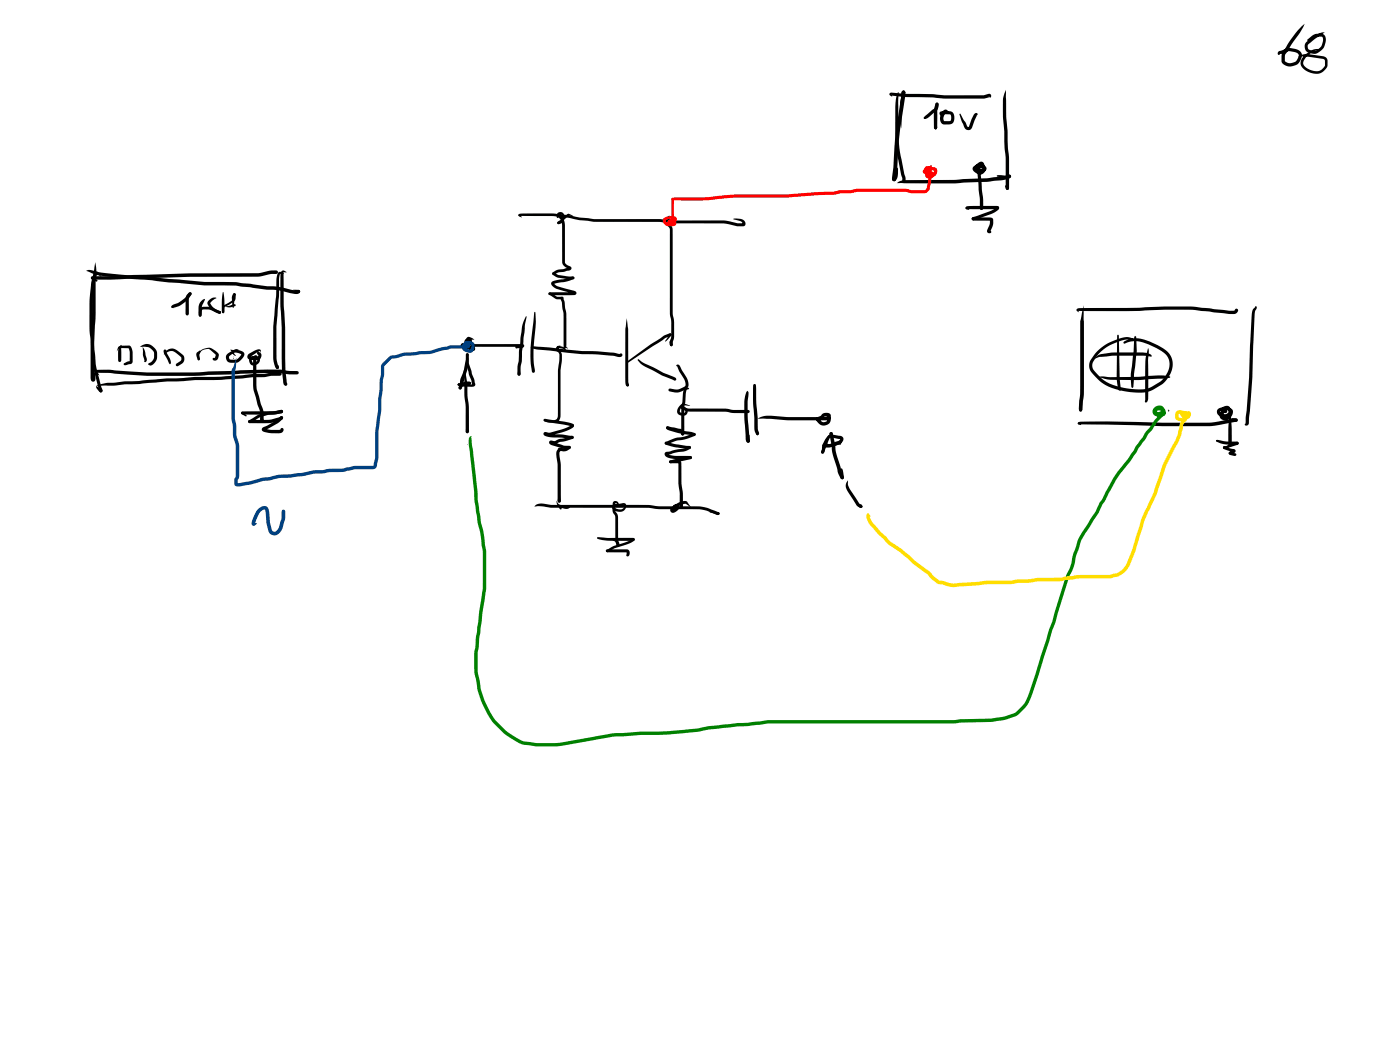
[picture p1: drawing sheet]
<svg xmlns="http://www.w3.org/2000/svg" width="285mm" height="214mm" viewBox="0 0 285 214" stroke-linecap="round" stroke-linejoin="round" font-family="sans-serif">
<g fill="#000">
<path d="M265.1 5.3l.5-.5a19.3 19.3 0 0 1-2.8 4.4l-1.1 1.9-.1 1.3a1.45 1.45 0 0 0 1.4 .4 1.58 1.58 0 0 0 1.4-1.5l-.4-.6-1.5-.3-1.9 .6a.27 .27 0 0 1-.4 0 .27 .27 0 0 1 0-.4l.3-.2 1.7-.6 1.5 .1a1.46 1.46 0 0 1 1.3 .9 1.46 1.46 0 0 1-.3 1.6 2.21 2.21 0 0 1-3.8 .2v-.7a1.87 1.87 0 0 1 .6-1.7l1.3-2.2zM264.4 11.5l.6-.3 .8-.2 3.7 .5a.97 .97 0 0 1 .8 .9v.9a2.55 2.55 0 0 1-3.9 1.4 1.97 1.97 0 0 1-1.6-2.1 3.9 3.9 0 0 1 3.4-2.6l.7 .1-.6 .1a4.2 4.2 0 0 0-2.9 2.4 1.25 1.25 0 0 0 1 1.5 2.24 2.24 0 0 0 3-.2l.4-.6v-.9l-.3-.3-3-.5-1.2-.1-.8 .1zM266.1 8.1l1.6-1.1 1.4-.1a1.25 1.25 0 0 1 .8 1.8l-.2 .6a2.33 2.33 0 0 1-3.7 1.2 1.39 1.39 0 0 1 .4-2.2 5.2 5.2 0 0 1 3.3-1.7l-3.1 2.3a.76 .76 0 0 0 .1 1.3 1.76 1.76 0 0 0 2.4-1.1l.3-1-.3-.6h-1.2l-1.6 .8zM17.6 55.1l.7-.1a24.6 24.6 0 0 0 6.4 .9l6.3 .5 3.5 .4 7.2 .6h2.6a14.8 14.8 0 0 1 4.3 .1l5.8 .8 2 .1 3.7 .7h.9a.5 .5 0 0 1-.4 .7l-1.5-.1-2.8-.6-2-.1-6.3-.8-6.4-.1-12.3-1.2a75.3 75.3 0 0 1-9.8-1zM18.6 56.4l8.5-.4a513 513 0 0 1 25.7-.4h.2a6.9 6.9 0 0 1 3.5-.4l.1 .2-.1 .3-.3 .1a8.7 8.7 0 0 0-3.3 .5h-.3a794.5 794.5 0 0 0-31.5 .6h-2.3l-.3-.3zM19.4 53.4a11.7 11.7 0 0 1 .1 4.2v6.1a133 133 0 0 0-.3 13.4l-.2-.1-.3 .1 .2-1.2 .2-.2 .2 .2 .1 1.1a.52 .52 0 0 1-.4 .7 .52 .52 0 0 1-.5-.6 132.6 132.6 0 0 1 .2-13.4v-4.4a26.3 26.3 0 0 1 .7-5.9zM18.6 56.4l.4-.1 .9 .9-.3 .1-1-.4-.1-.3zM19.4 55.4a.46 .46 0 0 1 .5-.1 .46 .46 0 0 1 .3 .5l.4 .5-.9-.6h.1l-.7 2.2a59.6 59.6 0 0 0-.1 10.8l.4 3.5a14.2 14.2 0 0 0 .7 4.5l.8 2.7-.1 .3-.2 .2-.3-.1-.4-1.2a24.2 24.2 0 0 1-1.1-5.6l-.4-4.2a58.4 58.4 0 0 1 .1-10.9l.3-1.3zM45.4 59.5a4.2 4.2 0 0 1 .3 2.6v1.4l-.3 .3-.1-.1-.1-.5v-2.2zM56.7 55.4l.4-.1 .7 .4-.3 .1-.5-.1-.1 .5-.2 4.8a72.1 72.1 0 0 0-.4 12.1l.4 1.5h-.1l.2 .2a.36 .36 0 0 1-.4 .3 .36 .36 0 0 1-.3-.2l-.5-1.8a73.4 73.4 0 0 1 .5-12.2l.1-.7a14.2 14.2 0 0 1 .2-4.1zM57.3 55.2l.5-.1 .6 .3-.7 .1 .1 7.4a81.3 81.3 0 0 1 .3 10.1l.3 4.7a.57 .57 0 0 1-.3 .9l-.3-.2-.1-.6-.3-4.7a81.1 81.1 0 0 0-.3-10.2v-6.8zM60.6 59.1l.2-.1 .3 .2-.1 .4h-.4l-.1-.2z"/>
<path d="M59.7 59a1.24 1.24 0 0 1 1.4 .3l-.3 .3-1.1-.5zM105.6 43.7l.2-.1 .2 .3-.2 .1zM105.6 43.6l1.2-.1a42 42 0 0 1 11.5 .8l1.5 .1a21.8 21.8 0 0 0 5.2 .2l9.8 .1a15.2 15.2 0 0 0 4.8 .2l8.4 .1a7.2 7.2 0 0 0 3.3 .5l-.1 .1-.1-.3-.3-.3-1.5-.4h1.4a.85 .85 0 0 1 1 .5 .85 .85 0 0 1-.3 1 7.7 7.7 0 0 1-3.5-.5l-9.2-.1a17.6 17.6 0 0 1-4.7-.3h-9a36.4 36.4 0 0 1-9-.8l-.2-.1a42.8 42.8 0 0 0-9-.3h-1l-.2-.2zM105.6 43.7h.4l.3 .6-.6-.3zM112.3 57.4l.7-.3 2.1-.3 1.6-.5 .3 .3-.1 .2-.8 .3-3.3 .7v-.1l.7 .6 3.1 .8a.55 .55 0 0 1 .6 .2 .55 .55 0 0 1-.1 .7h-5.4v-.4l.3-.1h4.9v.3l-3.6-1a1.1 1.1 0 0 1-1-1.4zM113.6 43.5l.3-.1 .3 .2 .7 1.5 .1 8.3 .3 .5 .7 .3a.52 .52 0 0 1 .2 .7 .52 .52 0 0 1-.7 .2l-1.8 .4-.9 .5-.3-.1-.1-.2 .1-.2 1-.6 2.4-.4v.2l-.9-.4-.5-.8-.1-7.7-.2-1-.7-1zM113.5 43.4a.85 .85 0 0 1 1.1-.1 .85 .85 0 0 1 .3 1 1.17 1.17 0 0 1-1.4 1.3v-.4h.2a.92 .92 0 0 0 .7-1.2l-.1-.3h-.3l-.3 .6a.43 .43 0 0 1-.4-.2 .43 .43 0 0 1 .1-.5zM112.5 55.5l.3-.1 1 .6 2.9 .3 .3 .3-.3 .3-3.1-.4-1.1-.6-.1-.2zM113.5 45.2l1.6-1.3a.77 .77 0 0 1 1.3-.1l.4 .2-1-.1-1.9 1.7h-.4zM135.4 44.6l.3-.2 .9 .1a.56 .56 0 0 1 .7 0 .56 .56 0 0 1 .2 .7 .95 .95 0 0 1-1.2 0 .95 .95 0 0 1-.3-1.2h.4l.6 .3h-.7l.2 .4 .6 .2-.6 .2-.8-.1 .2 .3 .8 .7 .3 .7v17.2l.3 1.8v2.8l-.3 1.7-.3 .3-.3-.3 .3-1.7v-2.8l-.3-1.8v-17.2l-.2-.4-.9-.8-.1-.5zM19.3 75.5l.2-.2 .2 .1v.3l-.2 .2-.2-.1zM19.4 75.4l2.9-.1 7.7 .5h9.4l8-.3a71.7 71.7 0 0 1 9.8-.2l1.8 .2h1.5l.3 .4-.1 .2-.2 .1h-1.5a16 16 0 0 0-4.6-.2l-15 .5h-9.4a45.9 45.9 0 0 1-7.5-.6h-3l-.3-.3z"/>
<path d="M19.7 78.5a11.3 11.3 0 0 1 4.2-.7l1.5-.2h2.9a179.6 179.6 0 0 1 16.7-.9l6.4-.5 2.4-.1 1.4-.2h1.7l-.2 .1v.3v-.5h.5a.4 .4 0 0 1 .1 .5 .4 .4 0 0 1-.4 .2l-13.4 .9a224.8 224.8 0 0 0-16.7 .8l-3.8 .3zM19.3 75.4h.4l.6 1.1-1-.7zM19.6 78.6l1.2 .8v.2a.38 .38 0 0 1-.3 .3 .38 .38 0 0 1-.4-.2l-.5-.7zM20.4 79.3l.4 .1 .1 .2-.2 .3-.4-.1-.1-.2zM24.1 70.6l.5-.2h1.7l.4 .2a5 5 0 0 1 .2 3.3l-1.2 .4a.3 .3 0 0 1-.5 0 .3 .3 0 0 1 .3-.5l1-.3-.2-2.6h-1.9l-.6 .6zM24.6 70.2l.2 .1-.1 3.1-.3 .3-.3-.1a4.7 4.7 0 0 1 .2-3zM28.5 70.6a2 2 0 0 1 3.1 .3 2.21 2.21 0 0 1-1 3.5l-.4-.3 .2-.2a1.54 1.54 0 0 0 1-1.2 1.67 1.67 0 0 0-1.1-2zM29.1 70.6l.4 .8 .4 1.6-.1 .5-.2 .2-.3-.1 .2-.2-.4-1zM30.4 73.9l.2 .2-.2 .2-.2-.2zM33.9 71.5a1.65 1.65 0 0 1 2.3 0l.9 .6a1.2 1.2 0 0 1 0 1.9l-1 .6-.2-.1-.1-.2 .1-.3 .9-.5 .1-.4v-.4l-1-.8a1.46 1.46 0 0 0-2-.1l-.5 .4zM33.4 71.3l.3-.1 .3 .3h-.4l.2-.1 .8 1.6 .2 .9-.2 .3-1-1.8a1.14 1.14 0 0 1-.2-1.1zM35 62.2l.2-.1a5.4 5.4 0 0 0 2.4-1.4l.8-1.1 .3-.1 .2 .1 .1 .4-.8 1.1a5.7 5.7 0 0 1-2.8 1.5l-.1-.1-.2 .2a.28 .28 0 0 1-.2-.2 .28 .28 0 0 1 .1-.3z"/>
<path d="M35 62.4h.3l.2 .3-.5-.1zM38.2 59.8l.5-.3a.52 .52 0 0 1 .2 .5 .52 .52 0 0 1-.3 .4l-.2 .4 .1 3.1-.4 .3-.3-.3v-3.2l.1-.5zM40.8 71.4a2.51 2.51 0 0 1 2.3-.4l1.4 1-.1 .9a.7 .7 0 0 1-.9 .5l-.2-.3v-.2h.5l.2-.6-1.1-1a1.58 1.58 0 0 0-1.9 .2 1.49 1.49 0 0 0-.3 1.6l-.2 .3-.2-.1a2.79 2.79 0 0 1 .5-1.9zM40.8 62.7a4 4 0 0 1 3.8 .6l.3 .1 .1 .2-.2 .3-.4-.1-.9-.4a3.1 3.1 0 0 0-2.1-.4l-.3 .3-.1 1.1h-.5v-1zM40.1 71.8l.6-.4 .2 .1-.4 .6 .2 1-.2 .3-.3-.3-.2-.7zM41 61.2l.6-.3 .1 .1-.6 1.3-.1 1.9-.3 .3-.2-.3-.1-1.7 .2-.8zM42.6 61.1a1.45 1.45 0 0 1 1.4-.5v.1l-.7 .5-.5 .6a2.59 2.59 0 0 0 1.3 1.2l.8 .4v.4h-.3a3.5 3.5 0 0 1-2.3-1.7l-.1-.5zM47.6 59.8l.1-.1 .3 .2-.1 1.1a4.4 4.4 0 0 1-2.2 1.5v1l-.3 .3a1.16 1.16 0 0 1-.1-1.3l.3-.3 1.9-1.2zM46 62.4l1.6-.5a.27 .27 0 0 1 .4 .3 .27 .27 0 0 1-.5 .2l-.9 .2zM46.9 71.2l.7 .1 .1 .2a.29 .29 0 0 1-.3 .2 .29 .29 0 0 1-.3-.2zM47.6 59.8l.2-.1 .2 .3-.1 .1-.3 .1-.1-.2zM47.5 59.8l.2-.1 .3 .3-.2 .2-.2 2.3-.1 .2-.2-.2-.1-1.9z"/>
<path d="M46.2 72.1l1.6-.9h.8l-.5 .2-1.3 1a.46 .46 0 0 0-.2 .5 .46 .46 0 0 0 .5 .3h.9a2.13 2.13 0 0 0 1.1-1.1l-1.2-.3a.19 .19 0 0 0-.3 .1 .19 .19 0 0 0 .2 .2l.2 .3a.58 .58 0 0 1-.7-.6 .58 .58 0 0 1 .6-.6l1.2 .2a.83 .83 0 0 1 .7 .7 .83 .83 0 0 1-.5 .9l-.9 .8-1.3 .1a1.07 1.07 0 0 1-1-.6 1.07 1.07 0 0 1 .1-1.2zM51.1 72.8l.9-.1-.2 .3a.36 .36 0 0 1-.1-.4 .36 .36 0 0 1 .5-.2l.2 .3v.2l-.4 .1 .2-.2v-.2a.34 .34 0 0 1 .1 .4 .34 .34 0 0 1-.4 .2h-.8zM51.7 72.5a.38 .38 0 0 1 .5-.1 .38 .38 0 0 1 .2 .5l-.4 .1 .2-.1v5.6l.1 .9 1.4 4.4v1.7l-.1 .3-.3 .1-.2-.1-.1-.3-.1-1.7-1.3-4.7-.1-5.8zM52.4 73l.3-.2 .2 .2-.2 .1zM50.9 72.7a.88 .88 0 0 1 1.2 0h.5l.3 .3-.4 .2-1-.2a.46 .46 0 0 0-.1 .7 .46 .46 0 0 0 .7 0l.3-.4-1.1-.1-.3-.2 .3-.3h.7a.8 .8 0 0 1 .9 .7 .8 .8 0 0 1-.8 .9 1.01 1.01 0 0 1-1.2-.3 1.01 1.01 0 0 1 0-1.3zM50.6 72.1l1.4-.8a.64 .64 0 0 1 1.1 .1l-.1 .4-.1-.4-1.9 1.3v-.1h1.6l-.1 .1 .1-.4-.3-.4 .1-.2h.3a.87 .87 0 0 1 .5 .8 .87 .87 0 0 1-.6 .8h-1.2a.73 .73 0 0 1-.9-.2 .73 .73 0 0 1 0-.9zM56.4 74.4h.2l.2 .2-.1 .4-.2 .1-.3-.3zM56.4 74.6h.3l.1 .2-.2 .3-.3-.1-.1-.2zM95.5 69l.2-.1 .3 .3-.1 .2-.5 .1zM94.8 69.1a.68 .68 0 0 1 1-.1 .68 .68 0 0 1-.1 1h-.2l-.1-.6-.2 .2-.2 .7h-.3l-.2-.6zM95.5 69a.51 .51 0 0 1 .5 .2 .51 .51 0 0 1 0 .6l-.3 .2a.9 .9 0 0 1-.2-1zM95.1 68.7a.97 .97 0 0 1 1.1 .2l.4 .3h-1.2v1.2l.9 .6a.58 .58 0 0 0-.7-.7l-1.3 .1v-.2l.4 .1 1 .1 1.1-.3h9.5a.45 .45 0 0 1 .3 .6 .45 .45 0 0 1-.6 .2l-.9 .1-.2-.2a1.36 1.36 0 0 1 1.2-.5l.2 .3h-9.5l-1 .3-1.4-.1a.54 .54 0 0 1-.6-.7 .54 .54 0 0 1 .8-.3h1a1.04 1.04 0 0 1 .9 .5 1.04 1.04 0 0 1 0 1.1 1.63 1.63 0 0 1-1.7-.9l.1-1.2z"/>
<path d="M105.6 74.8l.2 .1 .2 1.3-.3 .3-.3-.3zM107.1 64.4l.1 .1-.3 1.6-.6 5.4-.3 4.7-.3 .3-.3-.3v-1.3l.2-1.4 .1-2.1 .2-1.1a13.5 13.5 0 0 1 1.2-5.9zM108.1 70.6l.4-.1 3.5 .3 7.1 .7a32.5 32.5 0 0 1 6.9 .6h.2l-.1 .1 .3-.3 .2 .1 .1 .4-.3 .3-.7-.1a31.7 31.7 0 0 0-7.1-.5l-9.3-.9-1-.3-.2-.2zM108.2 70.6l.4 .3-.5-.1zM108.8 63.6l.1-.1 .1 .1 .1 2.4a37.1 37.1 0 0 0-.4 8.4l.2 1.2-.3 .3-.3-.3a27.6 27.6 0 0 1 .3-9.7zM113.4 70.5l.3-.1 .9 .2a.55 .55 0 0 1 .6 .7 .55 .55 0 0 1-.8 .3h-.2a.63 .63 0 0 1-.7-.3 .63 .63 0 0 1 .2-.8l.5-.2-.5 .6a.87 .87 0 0 0 1.1 .4v-.2l-.6-.2-.5-.1-.1 .3 .5 .3 .3 .6v1.5a19.6 19.6 0 0 0-.3 5v6.2l-.2 .8-.3 .3a.68 .68 0 0 1 0-1v-6.3a27.8 27.8 0 0 1 .3-5.9l-.1-.7-.6-.6v-.4zM111.7 59.6h.5l1.2 .8 1.2 .1v.4l-.3 .1a2.38 2.38 0 0 1-2.2-.9l-.4-.1zM114.2 60.5a.37 .37 0 0 1 .5 .4l.3 .6 .3 2.5v6.2v.4l-.3 .3-.2-.4-.1-6.5-.3-2.4-.2-.7zM114.9 70.5a.32 .32 0 0 1 .5 .2l.3 .2-.8-.1zM127.5 73.7l7.6-5.3 1.2-.5h.3l.1 .2-.2 .3-1.1 .4-7.7 5.2-.3-.2zM127.6 77.9h.3a.46 .46 0 0 1-.1 .7l-.2-.2zM127.6 64.8l.3 2.2 .1 11.2h-.1l.2 .2a.41 .41 0 0 1-.6 .2 .41 .41 0 0 1-.2-.6v-11z"/>
<path d="M127.7 78.2h.3l-.1 .4h-.3l-.1-.2zM129.8 73.3l.2-.2 1.1 .8 4 2 2.5 1.1v.4l-.2 .1-.3-.1a18.7 18.7 0 0 1-4.4-2.1l-1.9-.9zM136.3 69.5l.6 .5v.4h-.4zM136.3 67.9h.2l.2 .1v.2l-.8 1-.5 .3zM136.6 69.9l.3 .1 .1 .2-.2 .3-.3-.1-.1-.2zM137.7 74.4l.3-.2 .3 .2 1.5 2.5a1.62 1.62 0 0 1-.3 2.4l-1.5 .6-1.8-.3v-.4l.2-.1 1.6 .2 1.3-.5 .3-.3-.3-1.3-1-1.6-.3-1zM139.4 79.1a.62 .62 0 0 1 .9 0l-.4 .2-.2 .3-.2 2.3a9.2 9.2 0 0 0-.2 3.4v3l-.3 .4-.3-.3v-3.1a9.2 9.2 0 0 1 .2-3.4l.2-2zM152 79.7l.2-.1 .2 .4-.2 1.8v2.9l.3 4.8 .2 .3-.1 .2a.56 .56 0 0 1-.6 0 .56 .56 0 0 1-.2-.6l-.3-4.7a13 13 0 0 1 .3-4.5zM153.5 78.3l.1-.1 .3 .2-.3 .6-.2-.6zM153.5 78.3h.3l.1 .3 .1 3.5 .4 5.6a.47 .47 0 0 1 .2 .6 .47 .47 0 0 1-.6 .2l-.2-.3a5.7 5.7 0 0 1-.2-3.1l-.3-3a10.1 10.1 0 0 1 .2-3.8zM49.2 83.9l7-.3a1.32 1.32 0 0 1 1.3 0l.1 .2-.3 .3-1.7 .3h-6.2l.1-.1h-.4v-.2zM49.1 83.9h.4l.7 .8-.2 .1-.8-.5-.1-.2z"/>
<path d="M50.6 85.6l1.1-.1a10.4 10.4 0 0 0 5.1-.5l.2-.1a.46 .46 0 0 1 .6 .2l-.1 .3-.4 .2a10.8 10.8 0 0 1-5.4 .6l-1.1-.1zM53.2 84.9l.5 .6-.1 .3-.3 .1-.3-.2v-.6zM57.1 84.8h.3l-.1 .3 .1-.3 .2 .1-.1 .4-.3 .1 .1-.3-.1 .3-.2-.1zM50.6 85.6l.2-.1a10.2 10.2 0 0 1 5.8-1.9l.7-.1 .3 .3-.2 .3-.7 .1a9.7 9.7 0 0 0-5.8 1.9h-.3zM53.4 87.1l2.7-1.4 1-.9 .2-.1 .3 .4a4.4 4.4 0 0 1-1.9 1.6l-1.8 .9v-.3l1.3 .2h1.7l.5-.4a.42 .42 0 0 1 .3 .6l-.3 .4-.6 .1h-1.6l-1.3-.2a.54 .54 0 0 1-.5-.3 .54 .54 0 0 1 0-.6zM57 83.5l.3-.1 .3 .2-.1 .4-.2 .1-.3-.1zM110.8 85.4l.2-.1 4.7 .7a1.09 1.09 0 0 1 1.2 .6l-.3 .3-1.8-.4-3-.5-1.1-.3zM110.8 85.4l.1-.1a2.39 2.39 0 0 0 2.6 0h.3v.2l-.1 .3a4.1 4.1 0 0 1-2.9 0l-.1-.3zM113.7 91.2h1.3l.9-.4 .3 .3-.1 .3-.9 .5-1.2-.1 .2-.2-.3 .6 .3 2.5v7.3l-.3 .3-.4-.3v-7.3l-.2-2.2v-.6zM111.9 89.8l.3-.1 .8 .1 .8-.4 1.1-.2 1.5-.5 .3 .1 .1 .3-.2 .3-2.6 .6-.8 .4-1-.1 .2-.1v-.3l2.3 .8 1.2 .1 .3 .3-.3 .3-1.3-.1-2.5-.8a.47 .47 0 0 1-.2-.7zM110.7 88.1l.3-.1 1 .1 2.2-.6 1.4-.5 .7-.4v-.2a.39 .39 0 0 1 .6 .3 .39 .39 0 0 1-.4 .5l-1.4 .6-2.9 .8-1.2-.1 .2-.1v-.2l.9 .2 2.3 .1 1.3 .2a1.04 1.04 0 0 1 1.1 .4 .91 .91 0 0 1-1.2 .2l-4.2-.4a.62 .62 0 0 1-.7-.8zM135.4 90l.2-.1 1.7 .5 2.2 .3a1.24 1.24 0 0 1 1.2 .4l-.3 .3h-.6l-2.6-.4-1.7-.5-.2-.3z"/>
<path d="M135.7 86.9l.2-.1 .3 .3v-.2l2.1 .7 2.4 .3 .8 .3 .2 .3-.3 .3-3.2-.6-2.1-.6a.49 .49 0 0 1-.4-.7zM136.3 93.8l2-.1a.55 .55 0 0 1 .4 .7v4a17.3 17.3 0 0 1 .4 4.8l-.4 .4-.3-.4a17 17 0 0 0-.3-4.7v-4.3l.2 .1h-1.8l-.3-.3zM135.7 86.8h.4l2.6 .6 .6 .8-.1 .4h-.4l-.4-.7-2.7-.6-.1-.2zM138.6 82.7h.4v.4h-.4zM138.6 82.7l.2-.1 1.4 .6h7.5l1.7 .3h2.9l.4 .3-.4 .3h-2.9l-1.7-.3h-7.5l-1.4-.6-.2-.2zM138.5 82.5l.7-.4 1.3 .5-1.3-.1a1.12 1.12 0 0 0-.7 1.5 .58 .58 0 0 0 1-.3l-.1-.2-.7-.4-.1-.2a.52 .52 0 0 1 .9 0 .96 .96 0 0 1 .3 1.4 .96 .96 0 0 1-1.3 .2 1 1 0 0 1-.7-.8 1 1 0 0 1 .5-.9zM140.1 90.9h.5v.4l-.2 .1-.3-.1zM135.4 92.1l2.1-.5 1.7-.2 1.2-.6 .3 .3a1.93 1.93 0 0 1-1.7 .9l-3.2 .6 .1-.2 1.4 .4 3.3 .1 .3 .3-.1 .2-3.3 .1-1.8-.5a.62 .62 0 0 1-.3-.9zM136.3 93.8l4.3-.9 .3 .3-.2 .2-.3 .1-3.8 .8-.3-.1zM135.4 90l.3-.1a10.3 10.3 0 0 1 3.9-1.1l1.7-.6h.3l.1 .3-.2 .3-2.1 .7a9.5 9.5 0 0 0-3.7 1l-.3-.1zM152.3 88.6l.2-.2 .1 .2 .1 1v.3l-.3 .2-.4-.3zM152.2 89.5l.4 .1 .1 .2-.2 .3-.4-.1-.1-.2z"/>
<path d="M154.2 88h.1l.2 .4-.3 .2-.3-.2zM154.2 85.3a5 5 0 0 1 3.6-.6l2.8 .2h7.4h.4l.1-.2-.6 .1-.4 .4-.7 .3v-.2l.5 .5 .3 .2 .7-.2 .2-.5 .1 .1-1.7 .1-.1-.1v-.3l1.5-.3a.71 .71 0 0 1 .9 .3 .71 .71 0 0 1-.2 .9 1.53 1.53 0 0 1-2.3 .2l-.3-.3a.58 .58 0 0 1-.2-.6 .58 .58 0 0 1 .4-.4l.4-.2a1.34 1.34 0 0 1 2.2-.2 .84 .84 0 0 1-.9 1.1h-2.3a64.8 64.8 0 0 1-9.1-.3zM108.9 103a2.23 2.23 0 0 1 2.3-.4l1 .2h20.2a17 17 0 0 0 4.6 .3l6 .1 3.2 1 .3 .4a.46 .46 0 0 1-.7 .2l-1.9-.8-1.3-.3h-5.6a19 19 0 0 1-4.9-.3h-19.8l-1.9-.3-1.5 .1zM113.3 101.9l.2 .4a2.23 2.23 0 0 0 1.9 .8l.4-.2 .2 .1a.67 .67 0 0 1-.4 .6 .67 .67 0 0 1-.7 0l-1.3-.6-.2-.4zM113.8 100.4h.2l.2 1.6-.3 .3-.4-.3zM113.8 103l.4-.2h1.2a.38 .38 0 0 1 .5 .1 .38 .38 0 0 1 .1 .5l-1.8-.1v-.1l.1 .5a.46 .46 0 0 1-.5-.2 .46 .46 0 0 1 0-.5zM121.6 109.5l.4-.1 1.8 .1h5.1l.3 .3-.2 .3h-2.3a11 11 0 0 1-5.1-.5zM121.6 109.4l.5 .1-.4 .2zM123.4 112l4.2-.2a.77 .77 0 0 1 .6 .7 .77 .77 0 0 1-.4 .8l-.3-.3 .2-.2h-.1v-.4h-4h-.2zM124.8 109.9l.8 .3 .5 .9-.1 .2h-.4l-.3-.9zM124.9 102.1a.65 .65 0 0 1 .8 0 .65 .65 0 0 1 .2 .7v.3l-.2-.6-.5-.1v1a1.07 1.07 0 0 0 1.1 .4 1.07 1.07 0 0 0 .8-.9l-1.9 .2 .1 1 .5 1.1v4.5l.2 .7a.64 .64 0 0 1-.2 1l-.2-.3-.3-1.1v-4.7l-.6-1.2v-1.2a.69 .69 0 0 1 1-.3l1.1-.2a.75 .75 0 0 1 .7 .6 .75 .75 0 0 1-.3 .8 1.68 1.68 0 0 1-2.5-.3v-.9zM125.7 110.9h.3v.4h-.4z"/>
<path d="M123.4 112l1.6-.8 1.2-.4a5.6 5.6 0 0 0 2.5-1.1v.1l.3-.3a.42 .42 0 0 1 .2 .5 .42 .42 0 0 1-.4 .3l-1.2 .6-2.5 .7-1 .7a.37 .37 0 0 1-.5 .1 .37 .37 0 0 1-.2-.4zM137.1 102.8a.71 .71 0 0 1 1.2 .1 .71 .71 0 0 1-.4 1.1 .76 .76 0 0 1-.8 .4 .76 .76 0 0 1-.6-.5l.1-.5 .3-.3a4.1 4.1 0 0 1 2.7-1.1 1.14 1.14 0 0 1 .8 .9l.4 .5-1.2-.8-1.1 .3-1.4 .9-.1-.1 .7-.5a.49 .49 0 0 1-.7-.1zM145.9 104.4l.3-.1h.2l.1 .4-.3 .2-.2-.1zM144.5 104.2l1.7 .1 .3 .2-.1 .3h-.3l-1.5-.5z"/>
<circle cx="44.7" cy="63.6" r=".28"/>
<circle cx="139" cy="88.4" r=".31"/>
<circle cx="140.6" cy="93.2" r=".31"/>
</g>
<g fill="#000">
<path d="M47.5 72.6v.2z" fill-rule="evenodd"/>
<path d="M47.5 72.9v.2z" fill-rule="evenodd"/>
<path d="M47.5 72.9v.2z" fill-rule="evenodd"/>
</g>
<path d="M48.1 72.9v.2z" fill-rule="evenodd" fill="#004080"/>
<g fill="#004080">
<path d="M48.1 73v1.4l-.3 1.5v9.3l.3 1.3v2.1l.6 2.2v6.1l-.3 .8v.9l-.1-.3 2.5-.3 2.7-.8 1.3-.1a14.3 14.3 0 0 1 4.8-.6l2.2-.3a9.3 9.3 0 0 1 3.7-.5l1.4-.2 3.2-.2a9.7 9.7 0 0 1 4.3-.5h1.6l.2-.8a7 7 0 0 0 .2-2.9 26.8 26.8 0 0 1 .4-6.4l.2-1.1v-2.2l.3-2.1v-1.9l.3-1.1v-1.8l.1-.3 1.9-1.8 .9-.1 1.7-.5 3.7-.3a7.9 7.9 0 0 0 3.8-.7l2.1-.5h3l.6-.3 .4 .3-.2 .3-.7 .4h-3.1l-1.3 .3a12 12 0 0 1-4.6 .8l-3.6 .4-1.6 .4-.9 .1-1.6 1.6v1.7l-.2 1.1-.1 2-.3 2v2.3l-.2 1.2a25.6 25.6 0 0 0-.3 6.2 10.1 10.1 0 0 1-.3 3.7 .83 .83 0 0 1-.8 .7h-1.6a15.7 15.7 0 0 0-4.6 .6h-2.8l-1.4 .3a9 9 0 0 0-3.7 .5l-2.8 .4a11.5 11.5 0 0 0-4.4 .6 10 10 0 0 0-3.7 .8l-2.6 .3a.6 .6 0 0 1-.7-.7v-.7l.3-.7v-6.1l-.6-2.1v-2.1l-.3-1.4v-9.3l.1-.7 .4-.6z"/>
<path d="M94.6 69.6l.3-.2h.7a1.04 1.04 0 0 1 1 1.5l-.4 .7a1.35 1.35 0 0 1-1.6 0 .94 .94 0 0 1-.5-1.4 .94 .94 0 0 1 1.4-.3l.3 .4-.1 .3-.3 .1-.6-.3-.1 .3 .3 .3 .8 .1 .2-.8-1-.2 .2-.1v.4l-.2-.1 .5 .1 .1 .2a.66 .66 0 0 1-.9 .3 .66 .66 0 0 1-.2-1z"/>
<path d="M52.5 103.7a1.35 1.35 0 0 1 2.1-.3l.2 .8 .2 2.2 .3 1.4a.55 .55 0 0 0 .8 .4l.7-.9 .5-1.7v-1.5l.1-.3 .3-.1 .3 .1 .1 .3v1.4l-.5 1.8a1.76 1.76 0 0 1-2.4 1.5l-.4-.4-.3-.8-.6-3.9-.6 .3-.5 .5-.9 2.1-.2-.1h.5l.1 .1-.4 .4a.53 .53 0 0 1-.6-.2 .53 .53 0 0 1 0-.7l.5-1.3z"/>
</g>
<g fill="#000">
<path d="M181.2 19l.2-.1 2.7 .2 5.8 .1 2.4 .2h8l.9-.3a.44 .44 0 0 1 .5 .1 .44 .44 0 0 1 .1 .5l-.2 .2-.3-.3 .1 .2-1.1 .3h-8.1l-2.3-.3-5.8-.1-2.7-.2v-.3l.3 .5-.6-.4zM182.8 18.8l.2 .1-.1 2.7a51.8 51.8 0 0 0 .5 10.2l1 4.4v.6l-.4 .4-.3-.4-.2-1a40.4 40.4 0 0 1-1.2-12.8l.1-2.7zM183.7 18.5h.4l.2 .3-.1 .3h-.4l-.2-.3zM183.7 18.5l.3-.1 .3 .3v1.2a83 83 0 0 0-1.6 13.9l-.3 2.7-.1 .3-.3 .1-.3-.2-.1-.3 .4-4.2a81.5 81.5 0 0 1 1.6-13.1zM204.8 18.3l.1 5.5 .5 8.4 .1 6.1-.4 .4-.3-.4v-6.1l-.3-1.9v-3.6a36 36 0 0 1-.2-6.8zM182.4 34.2h.4v.2v1.4l-.3 .8-.4 .3-.3-.1-.1-.3 .4-.7zM182.6 37.3a3.5 3.5 0 0 1 2.9-.6h1.2a148.4 148.4 0 0 0 14.8-.5l2.5-.2 1.5-.5a.47 .47 0 0 1 .3 .6 .47 .47 0 0 1-.6 .3l-1.4 .3-4.4 .4a180.2 180.2 0 0 1-15.3 .2zM183.7 18.5l.3-.1 .2 .1 .1 .3-.6 2.4-.2 5-.2-5.2 .2-1.9zM183.8 36.5l.4 .2v.4h-.4zM190.5 21h.5a1.52 1.52 0 0 1-.8 1.9l-1.3 1.1-.6 .2-.2-.2 1.7-1.6a.99 .99 0 0 0 .7-1.2zM188.1 24l.2-.2 .2 .2-.2 .2zM188.1 23.9l.4-.1-.2 .4z"/>
<path d="M190.3 25.9l.5-.1v.1a.3 .3 0 0 1-.2 .4 .3 .3 0 0 1-.3-.2zM190.3 25.9l.3-.1 .2 .3-.1 .2h-.3l-.2-.2zM190.6 20.9l.4 .1 .1 .2-.3 1.4v3.4l-.1-.1v.4l-.2 .1-.3-.4-.1-3.1 .1-.8zM191.4 22.8l.3-.1 1.6-.1a1.44 1.44 0 0 1 1.1 1.2 1.44 1.44 0 0 1-.6 1.4l-1.4 .1a1.31 1.31 0 0 1-.8-2.1 .93 .93 0 0 1 1.2-.8l.4 .6-.6-.2a1.5 1.5 0 0 0-.4 1.9l1.3-.1 .2-.5-.1-.7-.3-.1-1.6-.1v-.1l-.2 .4-.2-.3zM195.5 23.1l1.5 2.7 .2 .1 .2-.4a4.7 4.7 0 0 1 1-2.3l.4-.2 .3 .3-.3 .2-.9 2.4a.87 .87 0 0 1-.9 .6 .87 .87 0 0 1-.7-.8l-1-2.4zM198.2 33.9l.9-.7a.71 .71 0 0 1 .8-.3 .71 .71 0 0 1 .5 .7v.5l-.3-.4a.34 .34 0 0 0-.3-.2 .34 .34 0 0 0-.3 .2l-.8 .7 .9 .5 .4-.2 .1-.4-1-.2 .3 .2 .9-.1v.2l-.4-.3h-.4l.7 6.6v1.7l-.4 .4-.2-.1v-.5l-.1 .2v-2.2l-.6-6.1a.99 .99 0 0 1 1.8-.2 .68 .68 0 0 1 0 .8 .68 .68 0 0 1-.8 .3 .98 .98 0 0 1-1.1-.1 .98 .98 0 0 1-.3-1.1 1.41 1.41 0 0 1 2.2 .6 1.24 1.24 0 0 1-.8 1.1 1.24 1.24 0 0 1-1.3-.3 .79 .79 0 0 1-.4-1.3zM204.6 37.9l.2-.2 .2 .1 .4 .5-.1 .3h-.4zM204.9 38.1h.4l.1 .2-.1 .3h-.4zM203.1 35.7h1.6l.8-.2 .4 .4-.1 .3h-.4h.2l-.9 .1-1.6-.3-.2-.2zM196.6 42.2l.3-.1h.2v.3l-.2 .2-.2-.1zM196.7 42.1l.6-.1 5.6-.1 .4 .1 .1 .3-.3 .3h-6.2l-.3-.3zM196.7 42.2h.4l.3 .4-.2 .1-.5-.1z"/>
<path d="M197.9 44.3h3.6l.5 .1 .2 .3v1l-.5 1.4-.2-.2 .1 .1a.28 .28 0 0 1 .1 .3 .28 .28 0 0 1-.3 .2h-.1a.49 .49 0 0 1-.2-.8l.4-1 .1-1 .1 .3-3.4-.1-.4-.1zM197.9 44.3l.2-.1 .3 .1v.5h-.5zM199.5 42.1l.2-.1 .4 .3-.1 .4-.2 .1-.2-.2zM202.9 42.1l.2-.1 .3 .1-.1 .5-.2 .1-.3-.2zM198 44.3l.8-.3a13.5 13.5 0 0 0 3.8-1.6l.5-.4a.5 .5 0 0 1 .3 .5 .5 .5 0 0 1-.4 .5 15.7 15.7 0 0 1-4.4 1.7l-.5 .2-.2-.1-.1-.3z"/>
<circle cx="182" cy="36.5" r=".38"/>
<circle cx="184.1" cy="36.9" r=".29"/>
</g>
<g fill="#f00">
<path d="M188.4 34a.97 .97 0 0 1 1.1 0h.7a1.06 1.06 0 0 1 .6 1 1.06 1.06 0 0 1-.7 1l-.2 .2a1.02 1.02 0 0 1-1.3-.1 1.02 1.02 0 0 1-.2-1.3l.5-.7 .6-.5 .3 .2-.7 1v.9v-.1h.3l.7-.5v-.4l-1.1-.2-.4 .6v-.4l1.2 .2 .3 .3-.1 .3-1.2 .1a.76 .76 0 0 1-.9-.5 .76 .76 0 0 1 .4-.9z"/>
<path d="M189.1 34.4h.5l.1 .3-.1 .2-.7 .5-.3-.3z"/>
<path d="M136.8 40.3l.4-.1a69.1 69.1 0 0 0 12-.6h11.4l6.2-.5 3-.1 1.2-.3h2.1l1.5-.3h9.8l1.2 .3h2.6l.5-.4 .3-1.4v-2.2l.3-.4 .4 .4-.1 2.1-.3 1.7-.2 .3-.7 .5-2.8 .1-1.2-.3h-9.8l-1.8 .3a6.8 6.8 0 0 0-2.9 .2l-3.1 .1-6.2 .5a154 154 0 0 0-14.5 .3 52.8 52.8 0 0 1-9.3 .2z"/>
<path d="M136.8 40.3h.3l.1 .2v4.2a1 1 0 0 1-.8 1.3h-.1a.65 .65 0 0 1-.5-.8 .65 .65 0 0 1 .7-.5 .74 .74 0 0 1 1.2 .4 .74 .74 0 0 1-.7 1h-.6a1.33 1.33 0 0 1-1.5-1.1l.2-.5 .4-.3 1.8-.1a.75 .75 0 0 1 .4 .9 .75 .75 0 0 1-1 .4 .42 .42 0 0 1-.6-.4 .42 .42 0 0 1 .7-.2l.8 .4-1.1-.1 .1-.2h.6l.1-.3h-1.2l-.6 .3 .5 .5h1.2a.47 .47 0 0 0-.4-.3 .47 .47 0 0 0-.5 .3l.2 .1 .2-.6z"/>
</g>
<g fill="#000">
<path d="M93.2 78.2l.2-.1 .2 .2-.2 .2zM93.3 78.1l2.5-.3a.52 .52 0 0 1-.6 .7h-1.8l-.2-.2zM94.9 72h.5v.2l-.2 1.6-.6 3.4-.6 1.9-.3 .2-.3-.3 .8-2.3 .7-2.9zM94.5 75.2l.2 .1 .5 2.6v2.7l.3 2.2v5.1l-.1 .2-.3 .1-.2-.1-.1-.2v-5l-.2-2.3zM95 72.7l.1-.1a3.8 3.8 0 0 1 .1 2.5l-.3 .9a6.2 6.2 0 0 0-.7 2.7l-.2 .3v-.2l-.1 .4-.2 .1-.3-.1v-.4l.2-.4a5.4 5.4 0 0 1 .8-3zM95.4 77.8l.2-.1 .3 .2-.1 .3-.2 .1-.3-.2zM94.2 77.9l.2-.2h.9a.36 .36 0 0 1 .5 .1 .36 .36 0 0 1-.2 .5l-1.2-.2zM94.9 72h.5v.2a6.1 6.1 0 0 0 .6 3.5l.6 1.9a.91 .91 0 0 1-.1 1.1h-2.5l-.7-.2-.1-.2 .2-.2 .9 .2 2-.1-.1 .2-.8-2.6a5.7 5.7 0 0 1-.5-3.8zM219.2 63l.9-.3h11.9a69.7 69.7 0 0 1 10.5-.3l7.8 .9 1-.1a.37 .37 0 0 1 .4-.3 .37 .37 0 0 1 .4 .4l-.6 .6h-1.1l-7-.8h-2.3a63.2 63.2 0 0 0-9.1 .2h-11.9h-.6v-.2l.2 .5-.5-.3zM220.6 62.1l.1 18.1-.3 3.3-.4 .3-.3-.3a75.3 75.3 0 0 0 .2-10.2v-7.9zM223.3 72.5l.6-.3a18.6 18.6 0 0 1 5.5-.4 14 14 0 0 1 4.3 .1l.6 .3 .2 .3-.1 .2-1.3-.3h-1.8a40.2 40.2 0 0 0-7.1 .3l-1.3 .3zM223.5 76.8l.9-.2 1.6 .2 5.8-.1 1.7-.1a16.5 16.5 0 0 1 4.7 0l.1 .2-.2 .1-2.3 .2a59.8 59.8 0 0 1-9.8 .2z"/>
<path d="M227.5 68.3l.1-.2 .2 .2 .2 8.6 .2 2.3h-.1l.2 .2-.3 .1-.3-.2-.3-2.3zM230.9 68.6l.2-.2 .2 .2 .2 2.9-.6 4.6-.1 2.7-.2 .2-.3-.2-.1-2.5 .6-4.6zM223.4 71.5a10 10 0 0 1 6.4-2.8l.9 .2 .7 .6a4.9 4.9 0 0 0-4.1 .2 8 8 0 0 0-4.9 4.3v.9a8.8 8.8 0 0 0 7.1 4.2 7.6 7.6 0 0 0 4.8-.3l1.9-1.1a5 5 0 0 0 1.9-3.3l-.2-1.4a3.3 3.3 0 0 0-1.5-1.6 10.7 10.7 0 0 0-5.1-1.9 4.5 4.5 0 0 0-2.3 .5l-.3-.2 .1-.2a4.9 4.9 0 0 1 4.1-.5 10.9 10.9 0 0 1 5.1 2.8 3.9 3.9 0 0 1 0 4.8l-1.1 1.3-1.9 1.2a6.9 6.9 0 0 1-4.8 .6 11 11 0 0 1-6.6-2.5l-1.1-1.2a2.29 2.29 0 0 1-.5-2.8zM233.8 70.9a4.5 4.5 0 0 1-.1 2.5l.1 7.8-.2 .6-.3 .2-.2-.3 .1-5.1a13.5 13.5 0 0 1 .4-5.3zM255.7 62.3a.82 .82 0 0 1-.2 1.1l-.4 7a128.4 128.4 0 0 1-.8 14.4v1.4l-.2 .3a.34 .34 0 0 1-.4 .1 .34 .34 0 0 1-.2-.3l.2-.1-.1-1.1 .2-1.1a161.3 161.3 0 0 0 .8-14.3l.2-5.3a1.78 1.78 0 0 1 .6-1.7zM219.5 86l.5-.1 5.4-.1 15.3 .3a34.3 34.3 0 0 0 6.6-.1l4.2-.8 .4 .1 .1 .2-.1 .3-.3 .1a30.1 30.1 0 0 1-7.2 .9h-7.7l-17.1-.4a.22 .22 0 0 1-.2-.1 .22 .22 0 0 1 .1-.3zM220 81.1l.1 .1 .2 2.3-.3 .3-.3-.3zM219.5 86h.1l.6 .4-.2 .2-.4-.2zM247.6 89.7l.1-.1 .2 .1-.2 .2zM247.6 89.7l.3-.1a13.2 13.2 0 0 0 4 .3l.3 .3-.1 .3h-.7a5.6 5.6 0 0 1-3.8-.8zM247.7 89.6l.4 .3h-.4zM249.3 83.1l.2-.1 .4 .1a.32 .32 0 0 1-.1 .5 .32 .32 0 0 1-.5-.1v-.3h.3h-.3l-.1 .3z"/>
<path d="M249.3 83h.4l.2 .3-.1 .3h-.4l-.2-.3zM249.1 90.9h.2l1.6 .5a.48 .48 0 0 1 .7 .4 .48 .48 0 0 1-.6 .5l-.6 .3-.2-.1v-.4l.9-.4v.3l-.3-.1a2.41 2.41 0 0 1-1.8-.8zM248 83.3a2.37 2.37 0 0 1 3 .3 1.57 1.57 0 0 1-.7 1.7 1.57 1.57 0 0 1-1.8-.1 1.68 1.68 0 0 1 1-2.3l.3 .1 .1 .3-.3 .3a.94 .94 0 0 0-.5 1.1v.1a.92 .92 0 0 0 1.2-1.1 2.1 2.1 0 0 0-1.9 .1l.1 .2a1.04 1.04 0 0 0 1.6-.1l-.2-.7-.6 .1 .5 .3a.42 .42 0 0 1-.2 .5 .42 .42 0 0 1-.5-.1 .7 .7 0 0 1-.4-.8 .7 .7 0 0 1 .7-.5h.8l.5 1a1.49 1.49 0 0 1-1.5 1.3 1.49 1.49 0 0 1-1.4-1.3zM250.3 84.1l.1-.2 .2 .2 .2 3.2v3.4l-.4 .3-.2-.1-.1-.6zM250.2 92.1l.2-.1 1.1 .3 .2 .3-.2 .2-.9-.1-.4-.2zM250.7 85.2h1.1l.2 .3-.3 .4-1-.3zM249.1 90.9l2.8-1 .3 .3-.2 .4-2.2 .8-.7-.1z"/>
<circle cx="249.3" cy="91.1" r=".28"/>
<circle cx="251.9" cy="90.2" r=".31"/>
</g>
<g fill="#000">
<path d="M95.1 90.4v.2z" fill-rule="evenodd"/>
<path d="M235.5 82.8v.2z" fill-rule="evenodd"/>
<path d="M238 83.6h.1l-.2 .2z" fill-rule="evenodd"/>
<path d="M237.8 83.4l.3 .3z" fill-rule="evenodd"/>
<circle cx="235.5" cy="82.9" r=".06"/>
</g>
<g fill="#008000">
<path d="M235.8 84l.5-.2 .7-.1 .2 .1 .1 .3a.7 .7 0 0 1-.8 .4l-.3 .1-.2 .4a.44 .44 0 0 1-.5-.2 .44 .44 0 0 1 .1-.5z"/>
<path d="M95.7 88.9l.3-.1v1.4l1.2 10 .1 1.7 .6 4.5a34 34 0 0 1 1.1 7.4v6.1l-1.4 10-.4 4.2a12.9 12.9 0 0 0 .5 4.9 16.9 16.9 0 0 0 3 7.4l.2 .3a14.2 14.2 0 0 0 6 4.3l1.2 .1a26.3 26.3 0 0 0 8.2-.3l8.3-1.5 6.5-.3a72.2 72.2 0 0 0 11.7-.9 72.5 72.5 0 0 1 9.5-1l4.1-.5h37.9l1.1-.2 6.5-.1 2.4-.4 2.4-.8a8.1 8.1 0 0 0 3.2-5.1l3.7-11.9 .7-1.6 2.7-9.2 1-2.2 .5-2.2 .5-1.5a8.3 8.3 0 0 1 1.7-3.6l1.2-2a12 12 0 0 0 2-3.4l.5-.8 2.2-4.2 .9-1.3 2.1-2.6 3.6-5.5 .8-.9 1.2-1.7 1.1-1.1v-1h-.4l-.4 .2-.1 .3 .1 .2h1.3l-.2 .2v-.5l-.4-.1h-.5l-.1 .2a.53 .53 0 0 0 .8 .2l.6-.3 .2 .1 .1 .3a1.52 1.52 0 0 1-1.9 .4 .9 .9 0 0 1-.5-1 .9 .9 0 0 1 1-.6 1.1 1.1 0 0 1 1.3 .4 1.1 1.1 0 0 1-.2 1.4h-1.5a1.1 1.1 0 0 1-.8-1.2 1.1 1.1 0 0 1 1.2-.9 .9 .9 0 0 1 1.1 .7l-.1 1.3-1.2 1.3-1.1 1.6-.8 .9-3.6 5.5-3 3.8-2.2 4.3-.5 .7-.9 1.9-2.7 4.1a8.5 8.5 0 0 0-1.4 3.4l-.4 1-.5 2.2-.9 2.2-2.8 9.2-.7 1.6-3.7 11.9a8.2 8.2 0 0 1-4 5.7l-2 .7-2.5 .4-6.5 .1-1.2 .2h-38l-3.9 .5-2.2 .1-5.8 .6-2.5 .5a74.6 74.6 0 0 1-11.5 .6l-5.6 .4-8.4 1.5a25.1 25.1 0 0 1-10.3 0 16 16 0 0 1-9.2-13.1 10.3 10.3 0 0 1-.3-4.3l.3-4.3 1.4-9.9v-6.1a34 34 0 0 0-1.1-7.5l-.6-4.3v-1.8l-1.2-9.7 .1-1.2z"/>
</g>
<g fill="#000">
<path d="M168.6 88.7l.5-.2 1.7 .2a.77 .77 0 0 1 .9 .5 .77 .77 0 0 1-.4 1 3.5 3.5 0 0 1-3.3 .7l.1-.1-.3 .2-.3-.3 .4-.4a3.3 3.3 0 0 0 3.2-.9l-2.1-.3-1.2 3-.3 .3-.2-.1-.1-.3zM167.6 90.5h.4a4 4 0 0 0 2.3-.6l.8-.1 .3 .2-.3 .5-.7 .1a3.9 3.9 0 0 1-2.7 .4l-.2-.3zM169 88.1l.3-.1 .2 .2-.1 .9-.1-.5-.3-.1zM168.5 88.9l.9-.7-.4 .7a5.4 5.4 0 0 0-1.1 3.1l-.4 .4-.3-.3 .3-1.6zM169 88.1l.2-.1 .3 .1v.4v-.2l.1 .2 .6 3.7 1.1 3.8 .5 1.2-.1 .3-.2 .1-.3-.2-.6-1.1-1.1-3.9-.6-4zM171.2 95.5l.2-.1 .2 .3 .2 1.5-.1 .3-.2 .1-.3-.1-.1-.3zM170.9 89.8h.3l.2 .3-.1 .1-.3 .1-.2-.3zM170.9 89.9l.2-.1 .2 .2-.3 .6-.2-.5zM172.6 97.8v.9l.4 .7 1.9 3 .5 .4 .2 .3-.1 .2-.3 .1-.6-.3-.9-1.3a7.6 7.6 0 0 1-1.5-2.7l.1-.7zM174.8 102.8h.6l.2 .3-.1 .2-.4 .1-.4-.5z"/>
<circle cx="167.8" cy="90.7" r=".32"/>
</g>
<g fill="#fd0">
<path d="M176.5 104.6a.56 .56 0 0 1 .6 .8l.6 1 3.5 3.7 2.4 1.7 2.9 2.5 2.8 2.1 .7 .8 1.2 1 2.9 .6 5-.3a37.6 37.6 0 0 1 6.9-.3l1.4-.2 2.3-.1 1.6-.2 4.6-.1 2.6-.4a12 12 0 0 1 4-.1h3.4l.8-.3a3.5 3.5 0 0 0 2.9-2.6l1.1-2.8a41.9 41.9 0 0 1 2.6-7.7l1.6-3.4 1.8-5.7 2.7-5.1 .4-1.1 .4-2 .5-1 .4-1.6 .3-.1 .2 .1 .1 .3v.5l-.3 1.1-.5 .9-.1 .7-.4 1.5-3 6.1-1.9 5.7-2.6 5.6a71.6 71.6 0 0 1-3 9.1 4.6 4.6 0 0 1-3.5 2.4l-3.9 .1a19.4 19.4 0 0 0-5.1 .3l-1.4 .2-4.6 .1-1.9 .3h-2.1a17.3 17.3 0 0 1-5.4 .2l-8 .6-3.1-.6-1.3-1-.8-1-2.7-2-2.9-2.5-2.3-1.6-2.1-1.9-1.2-1.5a2.8 2.8 0 0 1-1.1-2.8z"/>
<path d="M239.5 83.8a1.5 1.5 0 0 1 2.1 .4 .45 .45 0 0 1-.6 .3 .45 .45 0 0 1-.3-.6 .45 .45 0 0 1 .7-.2l.2 .1 .1 .3-.1 .2-.4 .1 .2-.2-.3-.2h-.2l.1 .4-.9-.2-.1 .8 1.1 .2-.1 .1v-.7l-.4-.2 .3-.3 .3 .3 .5 .2 .1-.3 .2 .1-.8-.1-.2-.2 .2-.3 .8-.1a.81 .81 0 0 1 .5 .8 .81 .81 0 0 1-.5 .7 1.26 1.26 0 0 1-1.7-1.3 .98 .98 0 0 1 1.4 .7v.8l-.2 .4-.5 .1-1.1-.2-.4-.3-.2-.3v-.9z"/>
<path d="M176.5 104.6h.4l.4 .5h-.7l-.2-.3z"/>
</g>
</svg>
